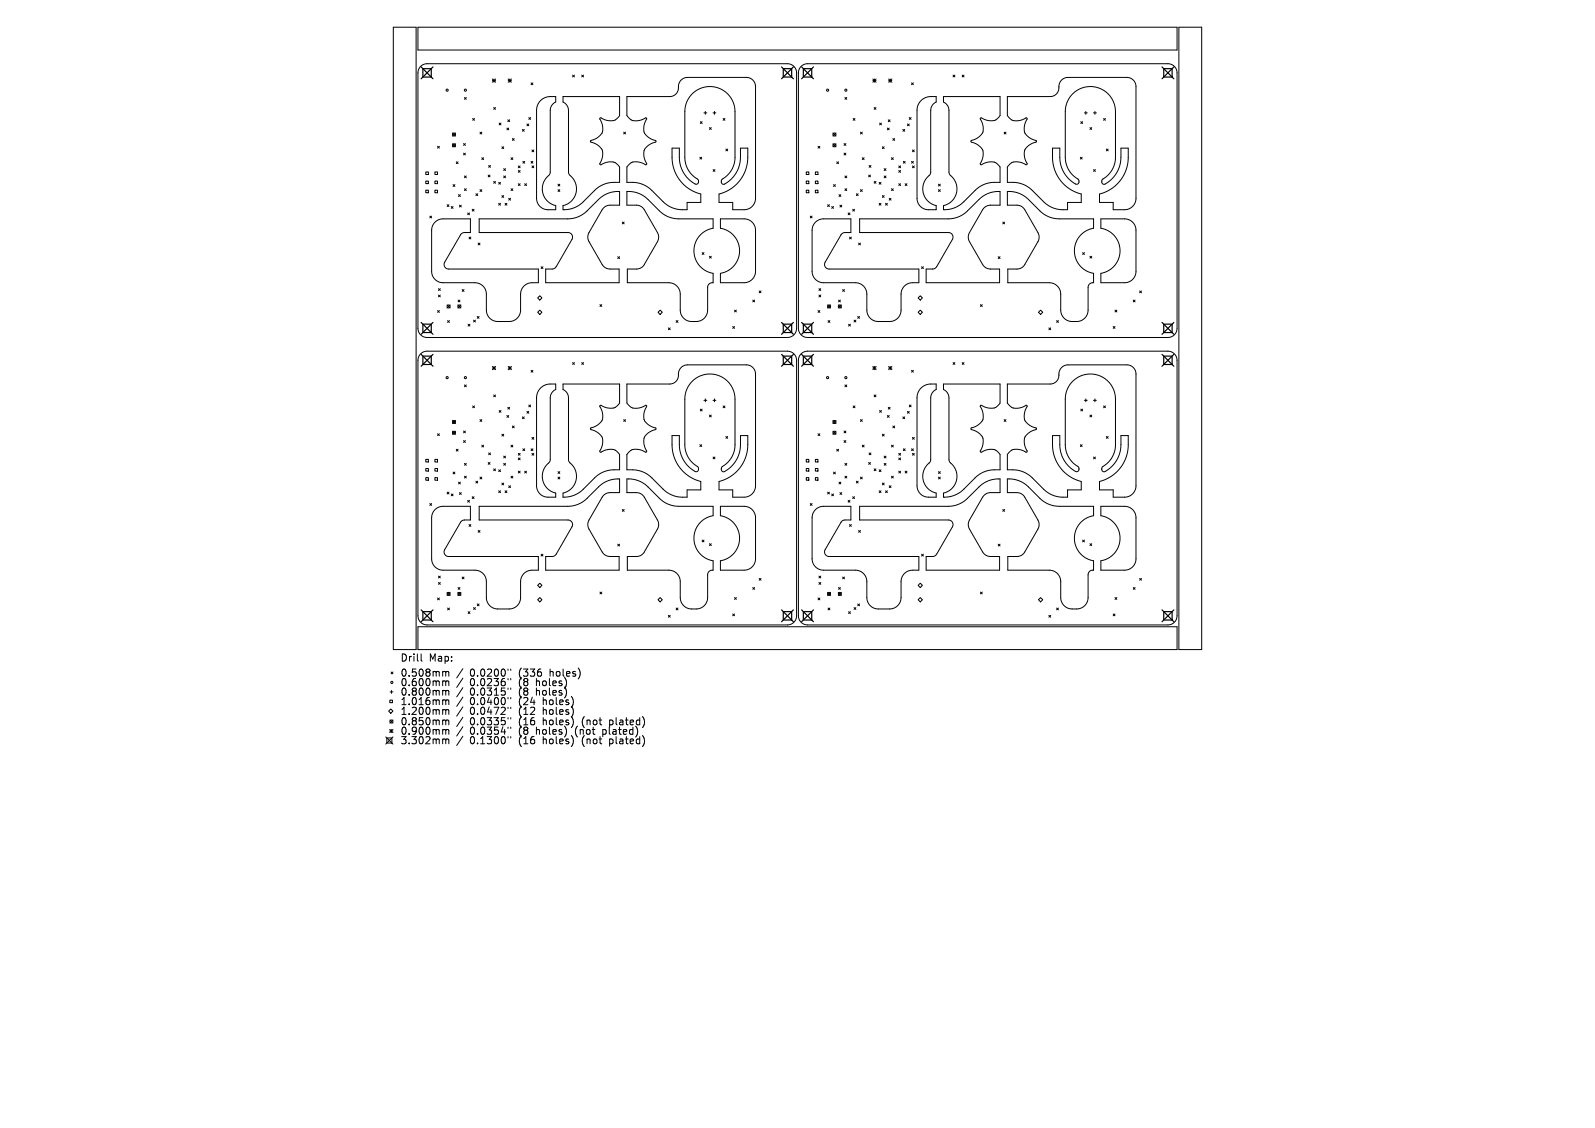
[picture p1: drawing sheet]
<svg xmlns="http://www.w3.org/2000/svg" width="297mm" height="210mm" viewBox="0 0 297 210" stroke-linecap="round" stroke-linejoin="round" font-family="sans-serif">
<defs><g id="words">
<g font-size="1.9">
<text x="74.5" y="123.3">Drill</text>
<text x="79.9" y="123.3">Map:</text>
<text x="74.5" y="126.2">0.508mm</text>
<text x="74.5" y="127.9">0.600mm</text>
<text x="74.5" y="129.7">0.800mm</text>
<text x="74.5" y="131.5">1.016mm</text>
<text x="87.5" y="126.2">0.0200&quot;</text>
<text x="87.5" y="127.9">0.0236&quot;</text>
<text x="87.5" y="129.7">0.0315&quot;</text>
<text x="87.5" y="131.5">0.0400&quot;</text>
<text x="96.7" y="126.2">(336</text>
<text x="96.7" y="127.9">(8</text>
<text x="96.7" y="129.7">(8</text>
<text x="96.7" y="131.5">(24</text>
<text x="100" y="127.9">holes)</text>
<text x="100" y="129.7">holes)</text>
<text x="101.3" y="131.5">holes)</text>
<text x="102.6" y="126.2">holes)</text>
<text x="74.5" y="133.3">1.200mm</text>
<text x="74.5" y="135.2">0.850mm</text>
<text x="74.5" y="137">0.900mm</text>
<text x="87.5" y="133.3">0.0472&quot;</text>
<text x="87.5" y="135.2">0.0335&quot;</text>
<text x="87.5" y="137">0.0354&quot;</text>
<text x="96.7" y="133.3">(12</text>
<text x="96.7" y="135.2">(16</text>
<text x="96.7" y="137">(8</text>
<text x="100" y="137">holes)</text>
<text x="101.3" y="133.3">holes)</text>
<text x="101.3" y="135.2">holes)</text>
<text x="107.4" y="137">(not</text>
<text x="108.7" y="135.2">(not</text>
<text x="112.6" y="137">plated)</text>
<text x="113.9" y="135.2">plated)</text>
<text x="74.5" y="138.7">3.302mm</text>
<text x="87.5" y="138.7">0.1300&quot;</text>
<text x="96.7" y="138.7">(16</text>
<text x="101.3" y="138.7">holes)</text>
<text x="108.7" y="138.7">(not</text>
<text x="113.9" y="138.7">plated)</text>
</g>
</g></defs>
<g fill="none" stroke="#000" stroke-width=".19">
<path d="M73.2 5.1h4.3v115.8h-4.3zM77.8 5.1h141.4v4.2h-141.4zM78.3 12.4l.5-.4 .7-.1h67.1a1.7 1.7 0 0 1 1.7 1.7v47.5a1.7 1.7 0 0 1-1.7 1.7h-67.1a1.7 1.7 0 0 1-1.7-1.7v-47.5l.1-.7zM86.5 18.1l.3 .4M86.8 18.1l-.3 .4M91.7 14.7l.6 .6M91.7 15h.6M92 14.7v.6M92.3 14.7l-.6 .6M94.6 15h.6M94.6 14.7l.6 .6M94.9 14.7v.6"/>
<path d="M95.2 14.7l-.6 .6M98.9 15.4l.3 .4M99.2 15.4l-.3 .4M100.7 18.7a2.55 2.55 0 0 1 1.8-.7h1v1a1.7 1.7 0 0 0-1 1.6v11.4a1.62 1.62 0 0 1-.8 1.2 3.2 3.2 0 0 0 1.8 5.1v.7h-1.5a2.12 2.12 0 0 1-2.1-2.1v-16.4a2.55 2.55 0 0 1 .8-1.8zM106.6 14l.4 .3M107 14l-.4 .3M108.3 14l.4 .3M108.7 14l-.4 .3M149.1 12.4l.5-.4 .8-.1h67.1a1.7 1.7 0 0 1 1.7 1.7v47.5a1.7 1.7 0 0 1-1.7 1.7h-67.1a1.7 1.7 0 0 1-1.7-1.7v-47.5l.1-.7zM157.3 18.1l.4 .4M157.7 18.1l-.4 .4M162.5 15h.6"/>
<path d="M162.5 14.7l.6 .6M162.8 14.7v.6M163.1 14.7l-.6 .6M165.5 15h.6M165.5 14.7l.6 .6M165.8 14.7v.6M166.1 14.7l-.6 .6M169.7 15.4l.4 .4M170.1 15.4l-.4 .4M171.6 18.7a2.55 2.55 0 0 1 1.7-.7h1v1a1.7 1.7 0 0 0-1 1.6v11.4a1.62 1.62 0 0 1-.8 1.2 3.2 3.2 0 0 0 1.8 5.1v.7h-1.4a2.12 2.12 0 0 1-2.1-2.1v-16.4a2.55 2.55 0 0 1 .8-1.8zM177.5 14l.3 .3M177.8 14l-.3 .3"/>
<path d="M179.2 14l.3 .3M179.5 14l-.3 .3M219.5 5.1h4.3v115.8h-4.3zM79.3 32h.5v.5h-.5zM79.3 33.7h.5v.5h-.5zM79.3 35.4h.5v.5h-.5zM81 32h.5v.5h-.5zM81 33.7h.5v.5h-.5zM81 35.4h.5v.5h-.5zM81.5 27.2l.3 .4M81.8 27.2l-.3 .4M83.3 38.1l.3 .4"/>
<path d="M83.6 38.1l-.3 .4M84 38.5l.4 .3M84.3 24.8l.5 .5M84.3 26.8l.5 .5M84.4 38.5l-.4 .3M84.4 34.4l.3 .3M84.7 34.4l-.3 .3M84.8 24.8l-.5 .5M84.8 26.8l-.5 .5M85 30.1l.3 .4M85.3 30.1l-.3 .4M85.4 36.2l.3 .4"/>
<path d="M85.6 38.2l.3 .3M85.7 36.2l-.3 .4M85.9 38.2l-.3 .3M86.3 26.7l.4 .4M86.3 28.5l.4 .4M86.5 32.8l.3 .3M86.5 35.1l.3 .4M86.7 26.7l-.4 .4M86.7 28.5l-.4 .4M86.8 35.1l-.3 .4M86.8 32.8l-.3 .3M87.1 39.6l.3 .4"/>
<path d="M87.4 39.6l-.3 .4M87.9 39l.4 .3M88 22.1l.4 .3M88.3 39l-.4 .3M88.4 22.1l-.4 .3M88.6 36.1l.4 .3M89 36.1l-.4 .3M89.4 24.6l.3 .3M89.4 35.3l.3 .3M89.7 35.3l-.3 .3M89.7 24.6l-.3 .3M89.7 29.4l.4 .3"/>
<path d="M90.1 29.4l-.4 .3M90.9 32.6l.3 .3M91 30.8l.3 .3M91.2 32.6l-.3 .3M91.3 30.8l-.3 .3M91.9 20l.4 .4M91.9 33.8l.4 .3M92.3 20l-.4 .4M92.3 33.8l-.4 .3M92.9 34l.3 .3M92.9 37.9l.3 .3M92.9 22.9l.4 .3"/>
<path d="M93.2 34l-.3 .3M93.2 37.9l-.3 .3M93.3 22.9l-.4 .3M93.5 27.3l.3 .4M93.5 36.4l.3 .4M93.8 27.3l-.3 .4M93.8 36.4l-.3 .4M93.8 31.4l.3 .3M93.8 32.8l.3 .3M94 37.9l.4 .3M94.1 31.4l-.3 .3M94.1 32.8l-.3 .3"/>
<path d="M94.4 37.9l-.4 .3M94.4 23.8l.3 .4M94.6 22.3l.3 .4M94.7 23.8l-.3 .4M94.7 36.9l.4 .4M94.9 22.3l-.3 .4M95.1 36.9l-.4 .4M95.2 29.4l.3 .3M95.2 35.1l.3 .4M95.4 25.8l.3 .3M95.5 29.4l-.3 .3M95.5 35.1l-.3 .4"/>
<path d="M95.7 25.8l-.3 .3M96.5 31.7l.4 .4M96.5 30.9l.4 .3M96.5 34.2l.4 .3M96.9 34.2l-.4 .3M96.9 30.9l-.4 .3M96.9 31.7l-.4 .4M97.3 24.1l.3 .3M97.4 30l.3 .4M97.6 24.1l-.3 .3M97.7 30l-.3 .4M97.7 34.2l.3 .3"/>
<path d="M98 34.2l-.3 .3M98.1 23.1l.4 .3M98.5 23.1l-.4 .3M98.5 21.9l.3 .3M98.8 21.9l-.3 .3M98.9 30l.3 .4M99.1 27.9l.3 .4M99.1 30.9l.3 .3M99.2 30l-.3 .4M99.4 27.9l-.3 .4M99.4 30.9l-.3 .3M103.9 34.3l.3 .3"/>
<path d="M103.9 35.3l.3 .3M104.2 34.3l-.3 .3M104.2 35.3l-.3 .3M112.1 24.8a4.8 4.8 0 0 1-2.2 1.5l.1 .1a2.73 2.73 0 0 1 2.2 2 4 4 0 0 1-.5 2.1l.2 .2M115.4 21.5v-3.5h-10.6v1a1.7 1.7 0 0 1 1.1 1.6v11.4a1.37 1.37 0 0 0 .7 1.1 3.2 3.2 0 0 1-1.8 5.2v.7a5.1 5.1 0 0 0 3.8-1.4l2.1-2.2a5.5 5.5 0 0 1 4.7-1.4v-2.9a2.31 2.31 0 0 0-3.5-.4M115.4 21.5a2.29 2.29 0 0 1-3.4 .5 .18 .18 0 0 0-.2-.1 .18 .18 0 0 0-.1 .3 2.96 2.96 0 0 1 .4 2.6M116.1 24.6l.4 .3M116.5 24.6l-.4 .3M116.7 35.6a5.1 5.1 0 0 1 4 1.5l2.1 2.2a5.1 5.1 0 0 0 3.6 1.4h6.4v1.8a4.3 4.3 0 0 0-3.6 4.2 4.3 4.3 0 0 0 3.6 4.2v1.7a.87 .87 0 0 0-1 .9v4.2a2.12 2.12 0 0 1-2.2 2.2h-.8a2.12 2.12 0 0 1-2.1-2.2v-2.9a2.12 2.12 0 0 0-2.2-2.2h-7.7v-2.5h1.7a1.7 1.7 0 0 0 1.5-.9l2.4-4.2a1.7 1.7 0 0 0 0-1.7l-2.4-4.3a1.7 1.7 0 0 0-1.5-.8h-1.8zM119.9 24.6a2.97 2.97 0 0 0 2.1 1.5M119.9 24.6a4.7 4.7 0 0 1 .5-2.6l-.2-.1a2.68 2.68 0 0 1-2.9 .2l-.6-.6v-3.5h8a1.72 1.72 0 0 0 1.6-2.1 1.7 1.7 0 0 1 1.7-1.5h11a1.7 1.7 0 0 1 1.7 1.7v20.8a2.12 2.12 0 0 1-2.1 2.1h-2.2v-1.3h-2.5v-1.6a7.1 7.1 0 0 0 5.3-6.8v-1.7h-1.3v1.7a5.4 5.4 0 0 1-3.3 5 .6 .6 0 0 1-.3-.6 .6 .6 0 0 1 .4-.5 4.7 4.7 0 0 0 2.2-3.9v-8.5a4.7 4.7 0 0 0-4.7-4.7 4.7 4.7 0 0 0-4.7 4.7v8.5a4.9 4.9 0 0 0 2.5 4.2l.1 .1a.48 .48 0 0 1-.1 .5 .48 .48 0 0 1-.6 .2M120 27.8a3.3 3.3 0 0 0 .4 2.7l-.2 .2a2.75 2.75 0 0 0-2.9-.3l-.6 .7v2.9a5.5 5.5 0 0 1 4.7 1.4l2.1 2.2a5.4 5.4 0 0 0 4.4 1.4v-1.3h2.6v-1.6a7.1 7.1 0 0 1-5.4-6.8v-1.7h1.4v1.7a5.7 5.7 0 0 0 2.9 5"/>
<path d="M122 26.1a.19 .19 0 0 1 .2 .3 .19 .19 0 0 1-.3 .1 3.3 3.3 0 0 0-1.9 1.3M130.3 29.3l.4 .3M130.4 22.7l.3 .3M130.7 29.3l-.4 .3M130.7 22.7l-.3 .3M131.1 21h.5M131.3 20.7v.6M132.1 23.8l.3 .3M132.4 23.8l-.3 .3M132.8 21h.5M132.8 31.6l.3 .3M133 20.7v.6"/>
<path d="M133.1 31.6l-.3 .3M134.7 22.1l.3 .3M135 22.1l-.3 .3M135.2 27.7l.3 .4M135.5 27.7l-.3 .4M150.1 32h.5v.5h-.5zM150.1 33.7h.5v.5h-.5zM150.1 35.4h.5v.5h-.5zM151.8 32h.5v.5h-.5zM151.8 33.7h.5v.5h-.5zM151.8 35.4h.5v.5h-.5zM152.3 27.2l.4 .4"/>
<path d="M152.7 27.2l-.4 .4M154.1 38.1l.3 .4M154.4 38.1l-.3 .4M154.9 38.5l.3 .3M155.1 24.8l.6 .5M155.1 26.8l.6 .5M155.2 38.5l-.3 .3M155.2 34.4l.4 .3M155.6 34.4l-.4 .3M155.7 24.8l-.6 .5M155.7 26.8l-.6 .5M155.8 30.1l.3 .4"/>
<path d="M156.1 30.1l-.3 .4M156.2 36.2l.4 .4M156.4 38.2l.3 .3M156.6 36.2l-.4 .4M156.7 38.2l-.3 .3M157.2 26.7l.3 .4M157.2 28.5l.3 .4M157.3 32.8l.4 .3M157.3 35.1l.4 .4M157.5 26.7l-.3 .4M157.5 28.5l-.3 .4M157.7 32.8l-.4 .3"/>
<path d="M157.7 35.1l-.4 .4M157.9 39.6l.4 .4M158.3 39.6l-.4 .4M158.8 39l.3 .3M158.9 22.1l.3 .3M159.1 39l-.3 .3M159.2 22.1l-.3 .3M159.5 36.1l.3 .3M159.8 36.1l-.3 .3M160.2 24.6l.4 .3M160.2 35.3l.4 .3M160.6 35.3l-.4 .3"/>
<path d="M160.6 24.6l-.4 .3M160.6 29.4l.3 .3M160.9 29.4l-.3 .3M161.8 32.6l.3 .3M161.8 30.8l.4 .3M162.1 32.6l-.3 .3M162.2 30.8l-.4 .3M162.8 20l.3 .4M162.8 33.8l.3 .3M163.1 33.8l-.3 .3M163.1 20l-.3 .4M163.7 34l.3 .3"/>
<path d="M163.7 37.9l.3 .3M163.8 22.9l.3 .3M164 34l-.3 .3M164 37.9l-.3 .3M164.1 22.9l-.3 .3M164.3 27.3l.3 .4M164.3 36.4l.3 .4M164.6 27.3l-.3 .4M164.6 36.4l-.3 .4M164.6 31.4l.4 .3M164.6 32.8l.4 .3M164.9 37.9l.3 .3"/>
<path d="M165 31.4l-.4 .3M165 32.8l-.4 .3M165.2 37.9l-.3 .3M165.2 23.8l.4 .4M165.4 22.3l.3 .4M165.6 36.9l.3 .4M165.6 23.8l-.4 .4M165.7 22.3l-.3 .4M165.9 36.9l-.3 .4M166 29.4l.3 .3M166 35.1l.3 .4M166.3 25.8l.3 .3"/>
<path d="M166.3 29.4l-.3 .3M166.3 35.1l-.3 .4M166.6 25.8l-.3 .3M167.4 31.7l.3 .4M167.4 30.9l.3 .3M167.4 34.2l.3 .3M167.7 34.2l-.3 .3M167.7 30.9l-.3 .3M167.7 31.7l-.3 .4M168.1 24.1l.4 .3M168.2 30l.3 .4M168.5 24.1l-.4 .3"/>
<path d="M168.5 30l-.3 .4M168.5 34.2l.4 .3M168.9 34.2l-.4 .3M169 23.1l.3 .3M169.3 23.1l-.3 .3M169.3 21.9l.4 .3M169.7 21.9l-.4 .3M169.7 30l.4 .4M169.9 27.9l.3 .4M169.9 30.9l.3 .3M170.1 30l-.4 .4M170.2 27.9l-.3 .4"/>
<path d="M170.2 30.9l-.3 .3M174.7 34.3l.4 .3M174.7 35.3l.4 .3M175.1 34.3l-.4 .3M175.1 35.3l-.4 .3M182.9 24.8a4.8 4.8 0 0 1-2.1 1.5l.1 .1a2.73 2.73 0 0 1 2.2 2 4 4 0 0 1-.6 2.1l.3 .2M182.9 24.8a3.3 3.3 0 0 0-.4-2.7l.3-.1a2.78 2.78 0 0 0 2.8 .2l.6-.7v-3.5h-10.5v1a1.7 1.7 0 0 1 1 1.6v11.4a1.37 1.37 0 0 0 .7 1.1 3.2 3.2 0 0 1-1.7 5.2v.7a5.1 5.1 0 0 0 3.8-1.4l2.1-2.2a5.5 5.5 0 0 1 4.6-1.4v-2.9a2.31 2.31 0 0 0-3.4-.4M183 39l-2.5 4.3a1.7 1.7 0 0 0 0 1.7l2.5 4.2a1.7 1.7 0 0 0 1.5 .9h1.6v2.5h-13.6v-2.5h1.3l.6-.4M183 39a1.7 1.7 0 0 1 1.5-.8h1.7v-2.6a5.1 5.1 0 0 0-3.9 1.5l-2.1 2.2a5.1 5.1 0 0 1-3.6 1.4h-16.5v2.6h16.5a.85 .85 0 0 1 .7 1.3l-2.9 5.1M187 24.6l.3 .3M187.3 24.6l-.3 .3M187.6 35.6a5.1 5.1 0 0 1 3.9 1.5l2.1 2.2a5.1 5.1 0 0 0 3.6 1.4h6.4v1.8a4.3 4.3 0 0 0-3.5 4.2 4.3 4.3 0 0 0 3.5 4.2v1.7a.87 .87 0 0 0-1 .9v4.2a2.12 2.12 0 0 1-2.1 2.2h-.9a2.12 2.12 0 0 1-2.1-2.2v-2.9a2.12 2.12 0 0 0-2.1-2.2h-7.7v-2.5h1.7a1.67 1.67 0 0 0 1.4-.9l2.5-4.2a1.7 1.7 0 0 0 0-1.7l-2.5-4.3a1.7 1.7 0 0 0-1.4-.8h-1.8z"/>
<path d="M190.8 24.6a2.97 2.97 0 0 0 2.1 1.5M190.8 24.6a4.7 4.7 0 0 1 .4-2.6l-.1-.1a2.68 2.68 0 0 1-2.9 .2l-.6-.6v-3.5h8a1.72 1.72 0 0 0 1.6-2.1 1.7 1.7 0 0 1 1.7-1.5h10.9a1.7 1.7 0 0 1 1.7 1.7v20.8a2.12 2.12 0 0 1-2.1 2.1h-2.1v-1.3h-2.6v-1.6a7 7 0 0 0 5.4-6.8v-1.7h-1.4v1.7a5.4 5.4 0 0 1-3.2 5 .6 .6 0 0 1-.4-.6 .6 .6 0 0 1 .5-.5 4.6 4.6 0 0 0 2.1-3.9v-8.5a4.7 4.7 0 0 0-4.7-4.7 4.7 4.7 0 0 0-4.6 4.7v8.5a4.9 4.9 0 0 0 2.5 4.2v.1a.48 .48 0 0 1-.1 .5 .48 .48 0 0 1-.5 .2 5.7 5.7 0 0 1-3-5v-1.7h-1.3v1.7a7.1 7.1 0 0 0 5.3 6.8v1.6h-2.5v1.3a5.4 5.4 0 0 1-4.5-1.4l-2.1-2.2a5.5 5.5 0 0 0-4.6-1.4v-2.9a2.36 2.36 0 0 1 3.4-.4h.2l.1-.2a2.77 2.77 0 0 1-.2-2.9 4 4 0 0 1 1.9-1.2l-.1-.3M201.2 29.3l.3 .3M201.3 22.7l.3 .3M201.5 29.3l-.3 .3M201.6 22.7l-.3 .3M201.9 21h.6M202.2 20.7v.6M203 23.8l.3 .3M203.3 23.8l-.3 .3M203.6 21h.6M203.6 31.6l.4 .3"/>
<path d="M203.9 20.7v.6M204 31.6l-.4 .3M205.5 22.1l.3 .3M205.8 22.1l-.3 .3M206 27.7l.4 .4M206.4 27.7l-.4 .4M80 40.2l.4 .4M80.4 40.2l-.4 .4M81 41.4l.6-.4 .7-.2 5.3-.1v2.6h-1.2l-.6 .3-3 5.2a.85 .85 0 0 0 .8 1.3h16.7v2.5h-1.2a2.12 2.12 0 0 0-2.2 2.2v2.9a2.12 2.12 0 0 1-2.1 2.2h-2.1a2.12 2.12 0 0 1-2.1-2.2v-2.9a2.12 2.12 0 0 0-2.2-2.2h-5.9a2.12 2.12 0 0 1-2.1-2.1v-7.9l.2-.7zM81.5 57.8l.3 .4M81.6 53.7l.4 .4M81.6 54.9l.4 .4"/>
<path d="M81.8 57.8l-.3 .4M82 53.7l-.4 .4M82 54.9l-.4 .4M83.2 56.8l.6 .5M83.3 59.7l.4 .3M83.7 59.7l-.4 .3M83.8 56.8l-.6 .5M85.3 56.8l.5 .5M85.3 55.9l.3 .3M85.6 55.9l-.3 .3M85.8 56.8l-.5 .5M86.1 53.9l.3 .4"/>
<path d="M86.4 53.9l-.3 .4M87.3 44.1l.4 .4M87.7 44.1l-.4 .4M88.2 59.6l.3 .3M88.5 59.6l-.3 .3M88.9 58.9l.3 .4M89 45.2l.4 .4M89.2 58.9l-.3 .4M89.4 45.2l-.4 .4M100.1 55.5l.4-.4 .4 .4-.4 .4zM100.1 58.1l.4-.4 .4 .4-.4 .4zM100.8 49.7l.3 .3"/>
<path d="M101.1 49.7l-.3 .3M103.6 49.7l-.7 .4h-1.3v2.5h13.7v-2.5h-1.7a1.7 1.7 0 0 1-1.5-.9l-2.4-4.2a1.7 1.7 0 0 1 0-1.7l2.4-4.3a1.72 1.72 0 0 1 1.5-.8h1.8v-2.6a5.2 5.2 0 0 0-4 1.5l-2.1 2.2a5.1 5.1 0 0 1-3.6 1.4h-16.5v2.6h16.6a.85 .85 0 0 1 .7 1.3l-2.9 5.1M111.7 56.7l.4 .4M112.1 56.7l-.4 .4M115 47.8l.4 .3M115.4 47.8l-.4 .3M115.9 41.3l.3 .4M116.2 41.3l-.3 .4M122.5 58.1l.4-.4 .4 .4-.4 .4zM125.9 59.7l.3 .3M126.2 59.7l-.3 .3M130.7 47l.4 .4"/>
<path d="M131.1 47l-.4 .4M132.1 47.7l.3 .4M132.4 47.7l-.3 .4M134.1 40.7h4.5a2.12 2.12 0 0 1 2.1 2.2v7.6a2.12 2.12 0 0 1-2.1 2.1h-4.5v-1.7a4.3 4.3 0 0 0 3.6-4.2 4.3 4.3 0 0 0-3.6-4.2zM136.8 57.7l.3 .4M137.1 57.7l-.3 .4M140.2 55.9l.3 .3M140.5 55.9l-.3 .3M141.4 54.2l.3 .3M141.7 54.2l-.3 .3M150.9 40.2l.3 .4M151.2 40.2l-.3 .4"/>
<path d="M151.8 41.4l.6-.4 .7-.2 5.3-.1v2.6h-1.2l-.5 .3-3.1 5.2a.85 .85 0 0 0 .8 1.3h16.7v2.5h-1.2a2.12 2.12 0 0 0-2.1 2.2v2.9a2.12 2.12 0 0 1-2.1 2.2h-2.2a2.12 2.12 0 0 1-2.1-2.2v-2.9a2.12 2.12 0 0 0-2.1-2.2h-6a2.12 2.12 0 0 1-2.1-2.1v-7.9l.2-.7zM152.3 57.8l.4 .4M152.5 53.7l.3 .4M152.5 54.9l.3 .4M152.7 57.8l-.4 .4M152.8 53.7l-.3 .4M152.8 54.9l-.3 .4M154.1 56.8l.6 .5M154.2 59.7l.3 .3M154.5 59.7l-.3 .3M154.7 56.8l-.6 .5M156.1 56.8l.6 .5"/>
<path d="M156.1 55.9l.4 .3M156.5 55.9l-.4 .3M156.7 56.8l-.6 .5M156.9 53.9l.4 .4M157.3 53.9l-.4 .4M158.2 44.1l.3 .4M158.5 44.1l-.3 .4M159 59.6l.4 .3M159.4 59.6l-.4 .3M159.7 58.9l.4 .4M159.9 45.2l.3 .4M160.1 58.9l-.4 .4"/>
<path d="M160.2 45.2l-.3 .4M171 55.5l.4-.4 .4 .4-.4 .4zM171 58.1l.4-.4 .4 .4-.4 .4zM171.6 49.7l.3 .3M171.9 49.7l-.3 .3M182.6 56.7l.3 .4M182.9 56.7l-.3 .4M185.9 47.8l.3 .3M186.2 47.8l-.3 .3M186.7 41.3l.4 .4M187.1 41.3l-.4 .4M193.4 58.1l.4-.4 .4 .4-.4 .4z"/>
<path d="M196.8 59.7l.3 .3M197.1 59.7l-.3 .3M201.6 47l.3 .4M201.9 47l-.3 .4M203 47.7l.3 .4M203.3 47.7l-.3 .4M205 40.7h4.4a2.12 2.12 0 0 1 2.1 2.2v7.6a2.12 2.12 0 0 1-2.1 2.1h-4.4v-1.7a4.3 4.3 0 0 0 3.6-4.2 4.3 4.3 0 0 0-3.6-4.2zM207.6 57.7l.4 .4M208 57.7l-.4 .4M211 55.9l.4 .3M211.4 55.9l-.4 .3M212.2 54.2l.4 .3"/>
<path d="M212.6 54.2l-.4 .3M78.3 65.9l.5-.4 .7-.1h67.1a1.7 1.7 0 0 1 1.7 1.7v47.6a1.7 1.7 0 0 1-1.7 1.6h-67.1a1.7 1.7 0 0 1-1.7-1.6v-47.6l.1-.6zM84.3 78.3l.5 .5M84.8 78.3l-.5 .5M86.5 71.7l.3 .3M86.8 71.7l-.3 .3M87.2 60.4l.3 .3M87.5 60.4l-.3 .3M88 75.6l.4 .3M88.4 75.6l-.4 .3M89.4 78.1l.3 .4M89.7 78.1l-.3 .4"/>
<path d="M91.7 68.2l.6 .6M91.7 68.5h.6M91.9 73.5l.4 .4M92 68.2v.6M92.3 73.5l-.4 .4M92.3 68.2l-.6 .6M92.9 76.4l.4 .4M93.3 76.4l-.4 .4M94.4 77.4l.3 .3M94.6 75.8l.3 .4M94.6 68.5h.6M94.6 68.2l.6 .6"/>
<path d="M94.7 77.4l-.3 .3M94.9 75.8l-.3 .4M94.9 68.2v.6M95.2 68.2l-.6 .6M95.4 79.3l.3 .4M95.7 79.3l-.3 .4M97.3 77.6l.3 .4M97.6 77.6l-.3 .4M98.1 76.6l.4 .3M98.5 76.6l-.4 .3M98.5 75.4l.3 .3M98.8 75.4l-.3 .3"/>
<path d="M98.9 68.9l.3 .4M99.2 68.9l-.3 .4M100.7 72.2a2.55 2.55 0 0 1 1.8-.7h1v1a1.7 1.7 0 0 0-1 1.6v11.4a1.6 1.6 0 0 1-.8 1.2 3.2 3.2 0 0 0 1.8 5.1v.8h-1.5a2.12 2.12 0 0 1-2.1-2.2v-16.4a2.55 2.55 0 0 1 .8-1.8zM106.6 67.5l.4 .3M107 67.5l-.4 .3M108.3 67.5l.4 .3M108.7 67.5l-.4 .3M115.4 75v-3.5h-10.6v1a1.7 1.7 0 0 1 1.1 1.6v11.4a1.37 1.37 0 0 0 .7 1.1 3.2 3.2 0 0 1-1.8 5.2v.8a5.1 5.1 0 0 0 3.8-1.5l2.1-2.1a5.5 5.5 0 0 1 4.7-1.5v-2.9a2.36 2.36 0 0 0-3.5-.4l-.2-.1v-.2a2.33 2.33 0 0 0-1.1-3.7l-.5-.2a.18 .18 0 0 1-.2-.2 .18 .18 0 0 1 .3-.2 3.2 3.2 0 0 0 1.9-1.3M115.4 75a2.28 2.28 0 0 1-3.4 .5 .18 .18 0 0 0-.2 0 .18 .18 0 0 0-.1 .2 2.96 2.96 0 0 1 .4 2.6M116.1 78.1l.4 .4M116.5 78.1l-.4 .4M124.5 61l.3 .4"/>
<path d="M124.8 61l-.3 .4M130.4 76.2l.3 .3M130.7 76.2l-.3 .3M131.1 74.5h.5M131.3 74.3v.5M132.1 77.3l.3 .3M132.4 77.3l-.3 .3M132.8 74.5h.5M133 74.3v.5M134.7 75.6l.3 .3M135 75.6l-.3 .3M136.4 60.8l.4 .3"/>
<path d="M136.8 60.8l-.4 .3M149.1 65.9l.5-.4 .8-.1h67.1a1.7 1.7 0 0 1 1.7 1.7v47.6a1.7 1.7 0 0 1-1.7 1.6h-67.1a1.7 1.7 0 0 1-1.7-1.6v-47.6l.1-.6zM155.1 78.3l.6 .5M155.7 78.3l-.6 .5M157.3 71.7l.4 .3M157.7 71.7l-.4 .3M158 60.4l.4 .3M158.4 60.4l-.4 .3M158.9 75.6l.3 .3M159.2 75.6l-.3 .3M160.2 78.1l.4 .4M160.6 78.1l-.4 .4"/>
<path d="M162.5 68.5h.6M162.5 68.2l.6 .6M162.8 73.5l.3 .4M162.8 68.2v.6M163.1 73.5l-.3 .4M163.1 68.2l-.6 .6M163.8 76.4l.3 .4M164.1 76.4l-.3 .4M165.2 77.4l.4 .3M165.4 75.8l.3 .4M165.5 68.5h.6M165.5 68.2l.6 .6"/>
<path d="M165.6 77.4l-.4 .3M165.7 75.8l-.3 .4M165.8 68.2v.6M166.1 68.2l-.6 .6M166.3 79.3l.3 .4M166.6 79.3l-.3 .4M168.1 77.6l.4 .4M168.5 77.6l-.4 .4M169 76.6l.3 .3M169.3 76.6l-.3 .3M169.3 75.4l.4 .3M169.7 75.4l-.4 .3"/>
<path d="M169.7 68.9l.4 .4M170.1 68.9l-.4 .4M171.6 72.2a2.55 2.55 0 0 1 1.7-.7h1v1a1.7 1.7 0 0 0-1 1.6v11.4a1.6 1.6 0 0 1-.8 1.2 3.2 3.2 0 0 0 1.8 5.1v.8h-1.4a2.12 2.12 0 0 1-2.1-2.2v-16.4a2.55 2.55 0 0 1 .8-1.8zM177.5 67.5l.3 .3M177.8 67.5l-.3 .3M179.2 67.5l.3 .3M179.5 67.5l-.3 .3M182.9 78.3a4.8 4.8 0 0 1-2.1 1.5l.1 .2a2.73 2.73 0 0 1 2.2 1.9 4 4 0 0 1-.6 2.2l.3 .1M182.9 78.3a3.3 3.3 0 0 0-.4-2.7l.3-.1a2.78 2.78 0 0 0 2.8 .2l.6-.7v-3.5h-10.5v1a1.7 1.7 0 0 1 1 1.6v11.4a1.37 1.37 0 0 0 .7 1.1 3.2 3.2 0 0 1-1.7 5.2v.8a5.1 5.1 0 0 0 3.8-1.5l2.1-2.1a5.5 5.5 0 0 1 4.6-1.5v-2.9a2.31 2.31 0 0 0-3.4-.4M187 78.1l.3 .4M187.3 78.1l-.3 .4M195.3 61l.3 .4"/>
<path d="M195.6 61l-.3 .4M201.3 76.2l.3 .3M201.6 76.2l-.3 .3M201.9 74.5h.6M202.2 74.3v.5M203 77.3l.3 .3M203.3 77.3l-.3 .3M203.6 74.5h.6M203.9 74.3v.5M205.5 75.6l.3 .3M205.8 75.6l-.3 .3M207.3 60.8l.3 .3"/>
<path d="M207.6 60.8l-.3 .3M79.3 85.5h.5v.5h-.5zM79.3 87.2h.5v.5h-.5zM79.3 88.9h.5v.5h-.5zM80 93.8l.4 .3M80.4 93.8l-.4 .3M81 85.5h.5v.5h-.5zM81 87.2h.5v.5h-.5zM81 88.9h.5v.5h-.5zM81 94.9l.6-.4 .7-.2h5.3v2.5h-1.2l-.6 .3-3 5.2a.85 .85 0 0 0 .8 1.3h16.7v2.6h-1.2a2.12 2.12 0 0 0-2.2 2.1v3a2.12 2.12 0 0 1-2.1 2.1h-2.1a2.12 2.12 0 0 1-2.1-2.1v-3a2.12 2.12 0 0 0-2.2-2.1h-5.9a2.12 2.12 0 0 1-2.1-2.2v-7.9l.2-.6zM81.5 80.8l.3 .3M81.8 80.8l-.3 .3"/>
<path d="M83.3 91.6l.3 .4M83.6 91.6l-.3 .4M84 92l.4 .3M84.3 80.3l.5 .6M84.4 92l-.4 .3M84.4 87.9l.3 .3M84.7 87.9l-.3 .3M84.8 80.3l-.5 .6M85 83.6l.3 .4M85.3 83.6l-.3 .4M85.4 89.8l.3 .3M85.6 91.7l.3 .4"/>
<path d="M85.7 89.8l-.3 .3M85.9 91.7l-.3 .4M86.3 80.2l.4 .4M86.3 82l.4 .4M86.5 86.3l.3 .3M86.5 88.7l.3 .3M86.7 80.2l-.4 .4M86.7 82l-.4 .4M86.8 88.7l-.3 .3M86.8 86.3l-.3 .3M87.1 93.2l.3 .3M87.3 97.7l.4 .3"/>
<path d="M87.4 93.2l-.3 .3M87.7 97.7l-.4 .3M87.9 92.5l.4 .3M88.3 92.5l-.4 .3M88.6 89.6l.4 .3M89 89.6l-.4 .3M89 98.8l.4 .3M89.4 98.8l-.4 .3M89.4 88.8l.3 .4M89.7 88.8l-.3 .4M89.7 82.9l.4 .3M90.1 82.9l-.4 .3"/>
<path d="M90.9 86.1l.3 .3M91 84.3l.3 .4M91.2 86.1l-.3 .3M91.3 84.3l-.3 .4M91.9 87.3l.4 .3M92.3 87.3l-.4 .3M92.9 87.5l.3 .3M92.9 91.4l.3 .3M93.2 87.5l-.3 .3M93.2 91.4l-.3 .3M93.5 80.8l.3 .4M93.5 89.9l.3 .4"/>
<path d="M93.8 80.8l-.3 .4M93.8 89.9l-.3 .4M93.8 84.9l.3 .4M93.8 86.3l.3 .3M94 91.4l.4 .3M94.1 84.9l-.3 .4M94.1 86.3l-.3 .3M94.4 91.4l-.4 .3M94.7 90.4l.4 .4M95.1 90.4l-.4 .4M95.2 82.9l.3 .3M95.2 88.7l.3 .3"/>
<path d="M95.5 82.9l-.3 .3M95.5 88.7l-.3 .3M96.5 85.3l.4 .3M96.5 84.4l.4 .3M96.5 87.7l.4 .4M96.9 87.7l-.4 .4M96.9 84.4l-.4 .3M96.9 85.3l-.4 .3M97.4 83.6l.3 .3M97.7 83.6l-.3 .3M97.7 87.7l.3 .4M98 87.7l-.3 .4"/>
<path d="M98.9 83.6l.3 .3M99.1 81.4l.3 .4M99.1 84.4l.3 .3M99.2 83.6l-.3 .3M99.4 81.4l-.3 .4M99.4 84.4l-.3 .3M103.9 87.8l.3 .3M103.9 88.8l.3 .4M104.2 87.8l-.3 .3M104.2 88.8l-.3 .4M111.4 90.7a5.2 5.2 0 0 1 4-1.5v2.5h-1.8a1.72 1.72 0 0 0-1.5 .9l-2.4 4.2a1.7 1.7 0 0 0 0 1.7l2.4 4.3a1.7 1.7 0 0 0 1.5 .8h1.7v2.6h-13.7v-2.6h1.3l.7-.4M111.4 90.7l-2.1 2.1a5.1 5.1 0 0 1-3.6 1.5h-16.5v2.5h16.6a.85 .85 0 0 1 .7 1.3l-2.9 5.1"/>
<path d="M115.9 94.9l.3 .3M116.2 94.9l-.3 .3M116.7 89.2a5.1 5.1 0 0 1 4 1.5l2.1 2.1a5.1 5.1 0 0 0 3.6 1.5h6.4v1.7a4.3 4.3 0 0 0-3.6 4.2 4.3 4.3 0 0 0 3.6 4.2v1.8a.87 .87 0 0 0-1 .8v4.3a2.12 2.12 0 0 1-2.2 2.1h-.8a2.12 2.12 0 0 1-2.1-2.1v-3a2.12 2.12 0 0 0-2.2-2.1h-7.7v-2.6h1.7a1.7 1.7 0 0 0 1.5-.8l2.4-4.3a1.7 1.7 0 0 0 0-1.7l-2.4-4.2a1.7 1.7 0 0 0-1.5-.9h-1.8zM120 81.3a4.8 4.8 0 0 1 2.2-1.4l-.1-.2a2.68 2.68 0 0 1-2.2-1.9 3.9 3.9 0 0 1 .5-2.2l-.2-.2a2.68 2.68 0 0 1-2.9 .3l-.6-.7v-3.5h8a1.72 1.72 0 0 0 1.6-2.1 1.7 1.7 0 0 1 1.7-1.5h11a1.7 1.7 0 0 1 1.7 1.7v20.8a2.12 2.12 0 0 1-2.1 2.2h-2.2v-1.4h-2.5v-1.6a7.1 7.1 0 0 0 5.3-6.8v-1.7h-1.3v1.7a5.7 5.7 0 0 1-3 5M120 81.3a3.3 3.3 0 0 0 .4 2.8l-.2 .1a2.75 2.75 0 0 0-2.9-.2l-.6 .6v2.9a5.5 5.5 0 0 1 4.7 1.5l2.1 2.1a5.4 5.4 0 0 0 4.4 1.5v-1.4h2.6v-1.6a7.1 7.1 0 0 1-5.4-6.8v-1.7h1.4v1.7a5.7 5.7 0 0 0 2.9 5M129.4 87.8a.51 .51 0 0 0 .7-.3 .51 .51 0 0 0-.2-.7 4.7 4.7 0 0 1-2.4-4v-8.5a4.7 4.7 0 0 1 4.7-4.7 4.7 4.7 0 0 1 4.7 4.7v8.5a4.9 4.9 0 0 1-2.5 4.2 .5 .5 0 0 0 0 .6 .5 .5 0 0 0 .6 .2M130.3 82.8l.4 .3M130.7 82.8l-.4 .3M132.8 85.1l.3 .3M133.1 85.1l-.3 .3M134.1 94.3h4.5a2.12 2.12 0 0 1 2.1 2.1v7.6a2.12 2.12 0 0 1-2.1 2.2h-4.5v-1.8a4.3 4.3 0 0 0 3.6-4.2 4.3 4.3 0 0 0-3.6-4.2zM135.2 81.3l.3 .3"/>
<path d="M135.5 81.3l-.3 .3M150.1 85.5h.5v.5h-.5zM150.1 87.2h.5v.5h-.5zM150.1 88.9h.5v.5h-.5zM150.9 93.8l.3 .3M151.2 93.8l-.3 .3M151.8 85.5h.5v.5h-.5zM151.8 87.2h.5v.5h-.5zM151.8 88.9h.5v.5h-.5zM151.8 94.9l.6-.4 .7-.2h5.3v2.5h-1.2l-.5 .3-3.1 5.2a.85 .85 0 0 0 .8 1.3h16.7v2.6h-1.2a2.12 2.12 0 0 0-2.1 2.1v3a2.12 2.12 0 0 1-2.1 2.1h-2.2a2.12 2.12 0 0 1-2.1-2.1v-3a2.12 2.12 0 0 0-2.1-2.1h-6a2.12 2.12 0 0 1-2.1-2.2v-7.9l.2-.6zM152.3 80.8l.4 .3M152.7 80.8l-.4 .3"/>
<path d="M154.1 91.6l.3 .4M154.4 91.6l-.3 .4M154.9 92l.3 .3M155.1 80.3l.6 .6M155.2 92l-.3 .3M155.2 87.9l.4 .3M155.6 87.9l-.4 .3M155.7 80.3l-.6 .6M155.8 83.6l.3 .4M156.1 83.6l-.3 .4M156.2 89.8l.4 .3M156.4 91.7l.3 .4"/>
<path d="M156.6 89.8l-.4 .3M156.7 91.7l-.3 .4M157.2 80.2l.3 .4M157.2 82l.3 .4M157.3 86.3l.4 .3M157.3 88.7l.4 .3M157.5 80.2l-.3 .4M157.5 82l-.3 .4M157.7 88.7l-.4 .3M157.7 86.3l-.4 .3M157.9 93.2l.4 .3M158.2 97.7l.3 .3"/>
<path d="M158.3 93.2l-.4 .3M158.5 97.7l-.3 .3M158.8 92.5l.3 .3M159.1 92.5l-.3 .3M159.5 89.6l.3 .3M159.8 89.6l-.3 .3M159.9 98.8l.3 .3M160.2 98.8l-.3 .3M160.2 88.8l.4 .4M160.6 88.8l-.4 .4M160.6 82.9l.3 .3M160.9 82.9l-.3 .3"/>
<path d="M161.8 86.1l.3 .3M161.8 84.3l.4 .4M162.1 86.1l-.3 .3M162.2 84.3l-.4 .4M162.8 87.3l.3 .3M163.1 87.3l-.3 .3M163.7 87.5l.3 .3M163.7 91.4l.3 .3M164 87.5l-.3 .3M164 91.4l-.3 .3M164.3 80.8l.3 .4M164.3 89.9l.3 .4"/>
<path d="M164.6 80.8l-.3 .4M164.6 89.9l-.3 .4M164.6 84.9l.4 .4M164.6 86.3l.4 .3M164.9 91.4l.3 .3M165 84.9l-.4 .4M165 86.3l-.4 .3M165.2 91.4l-.3 .3M165.6 90.4l.3 .4M165.9 90.4l-.3 .4M166 82.9l.3 .3M166 88.7l.3 .3"/>
<path d="M166.3 82.9l-.3 .3M166.3 88.7l-.3 .3M167.4 85.3l.3 .3M167.4 84.4l.3 .3M167.4 87.7l.3 .4M167.7 87.7l-.3 .4M167.7 84.4l-.3 .3M167.7 85.3l-.3 .3M168.2 83.6l.3 .3M168.5 83.6l-.3 .3M168.5 87.7l.4 .4M168.9 87.7l-.4 .4"/>
<path d="M169.7 83.6l.4 .3M169.9 81.4l.3 .4M169.9 84.4l.3 .3M170.1 83.6l-.4 .3M170.2 81.4l-.3 .4M170.2 84.4l-.3 .3M174.7 87.8l.4 .3M174.7 88.8l.4 .4M175.1 87.8l-.4 .3M175.1 88.8l-.4 .4M182.3 90.7a5.2 5.2 0 0 1 3.9-1.5v2.5h-1.7a1.7 1.7 0 0 0-1.5 .9M182.3 90.7l-2.1 2.1a5.1 5.1 0 0 1-3.6 1.5h-16.5v2.5h16.5a.85 .85 0 0 1 .7 1.3l-2.9 5.1"/>
<path d="M183 92.6l-2.5 4.2a1.7 1.7 0 0 0 0 1.7l2.5 4.3a1.7 1.7 0 0 0 1.5 .8h1.6v2.6h-13.6v-2.6h1.3l.6-.4M186.7 94.9l.4 .3M187.1 94.9l-.4 .3M187.6 89.2a5.1 5.1 0 0 1 3.9 1.5l2.1 2.1a5.1 5.1 0 0 0 3.6 1.5h6.4v1.7a4.3 4.3 0 0 0-3.5 4.2 4.3 4.3 0 0 0 3.5 4.2v1.8a.87 .87 0 0 0-1 .8v4.3a2.12 2.12 0 0 1-2.1 2.1h-.9a2.12 2.12 0 0 1-2.1-2.1v-3a2.12 2.12 0 0 0-2.1-2.1h-7.7v-2.6h1.7a1.7 1.7 0 0 0 1.4-.8l2.5-4.3a1.7 1.7 0 0 0 0-1.7l-2.5-4.2a1.7 1.7 0 0 0-1.4-.9h-1.8zM200.3 87.8a.51 .51 0 0 0 .6-.3 .51 .51 0 0 0-.2-.7 4.7 4.7 0 0 1-2.3-4v-8.5a4.7 4.7 0 0 1 4.6-4.7 4.7 4.7 0 0 1 4.7 4.7v8.5a4.9 4.9 0 0 1-2.5 4.2 .5 .5 0 0 0 0 .6 .5 .5 0 0 0 .6 .2M201.2 82.8l.3 .3M201.5 82.8l-.3 .3M203.6 85.1l.4 .3M204 85.1l-.4 .3M205 94.3h4.4a2.12 2.12 0 0 1 2.1 2.1v7.6a2.12 2.12 0 0 1-2.1 2.2h-4.4v-1.8a4.3 4.3 0 0 0 3.6-4.2 4.3 4.3 0 0 0-3.6-4.2zM205.8 87.8a5.7 5.7 0 0 0 2.9-5v-1.7h1.4v1.7a7.1 7.1 0 0 1-5.4 6.8v1.6h2.6v1.4h2.1a2.12 2.12 0 0 0 2.1-2.2v-20.8a1.7 1.7 0 0 0-1.7-1.7h-10.9a1.79 1.79 0 0 0-1.7 2.2 1.61 1.61 0 0 1-1.6 1.4h-8v3.5a2.32 2.32 0 0 0 3.5 .4l.1 .1v.2a2.62 2.62 0 0 0-.1 2.9 3.7 3.7 0 0 0 1.9 1.1l-.1 .3a2.38 2.38 0 0 0-1.8 3.7l.1 .2a.18 .18 0 0 1 0 .3 .18 .18 0 0 1-.3-.1 2.35 2.35 0 0 0-3.3 .5v2.9a5.5 5.5 0 0 1 4.6 1.5l2.1 2.1a5.4 5.4 0 0 0 4.5 1.5v-1.4h2.5v-1.6a7.1 7.1 0 0 1-5.3-6.8v-1.7h1.3v1.7a5.7 5.7 0 0 0 3 5M206 81.3l.4 .3"/>
<path d="M206.4 81.3l-.4 .3M77.8 116.7h141.4v4.2h-141.4zM81.5 111.3l.3 .4M81.6 107.3l.4 .3M81.6 108.4l.4 .4M81.8 111.3l-.3 .4M82 107.3l-.4 .3M82 108.4l-.4 .4M83.2 110.3l.6 .6M83.3 113.2l.4 .3M83.7 113.2l-.4 .3M83.8 110.3l-.6 .6"/>
<path d="M85.3 110.3l.5 .6M85.3 109.4l.3 .3M85.6 109.4l-.3 .3M85.8 110.3l-.5 .6M86.1 107.4l.3 .4M86.4 107.4l-.3 .4M87.2 113.9l.3 .3M87.5 113.9l-.3 .3M88.2 113.1l.3 .4M88.5 113.1l-.3 .4M88.9 112.4l.3 .4M89.2 112.4l-.3 .4"/>
<path d="M100.1 109l.4-.4 .4 .4-.4 .4zM100.1 111.7l.4-.4 .4 .4-.4 .4zM100.8 103.2l.3 .3M101.1 103.2l-.3 .3M111.7 110.2l.4 .4M112.1 110.2l-.4 .4M115 101.3l.4 .4M115.4 101.3l-.4 .4M122.5 111.7l.4-.4 .4 .4-.4 .4zM124.5 114.6l.3 .3M124.8 114.6l-.3 .3M125.9 113.2l.3 .3"/>
<path d="M126.2 113.2l-.3 .3M130.7 100.5l.4 .4M131.1 100.5l-.4 .4M132.1 101.2l.3 .4M132.4 101.2l-.3 .4M136.4 114.3l.4 .4M136.8 114.3l-.4 .4M136.8 111.3l.3 .3M137.1 111.3l-.3 .3M140.2 109.4l.3 .3M140.5 109.4l-.3 .3M141.4 107.7l.3 .3"/>
<path d="M141.7 107.7l-.3 .3M152.3 111.3l.4 .4M152.5 107.3l.3 .3M152.5 108.4l.3 .4M152.7 111.3l-.4 .4M152.8 107.3l-.3 .3M152.8 108.4l-.3 .4M154.1 110.3l.6 .6M154.2 113.2l.3 .3M154.5 113.2l-.3 .3M154.7 110.3l-.6 .6M156.1 110.3l.6 .6"/>
<path d="M156.1 109.4l.4 .3M156.5 109.4l-.4 .3M156.7 110.3l-.6 .6M156.9 107.4l.4 .4M157.3 107.4l-.4 .4M158 113.9l.4 .3M158.4 113.9l-.4 .3M159 113.1l.4 .4M159.4 113.1l-.4 .4M159.7 112.4l.4 .4M160.1 112.4l-.4 .4M171 109l.4-.4 .4 .4-.4 .4z"/>
<path d="M171 111.7l.4-.4 .4 .4-.4 .4zM171.6 103.2l.3 .3M171.9 103.2l-.3 .3M182.6 110.2l.3 .4M182.9 110.2l-.3 .4M185.9 101.3l.3 .4M186.2 101.3l-.3 .4M193.4 111.7l.4-.4 .4 .4-.4 .4zM195.3 114.6l.3 .3M195.6 114.6l-.3 .3M196.8 113.2l.3 .3M197.1 113.2l-.3 .3"/>
<path d="M201.6 100.5l.3 .4M201.9 100.5l-.3 .4M203 101.2l.3 .4M203.3 101.2l-.3 .4M207.3 114.3l.3 .4M207.6 114.3l-.3 .4M207.6 111.3l.4 .3M208 111.3l-.4 .3M211 109.4l.4 .3M211.4 109.4l-.4 .3M212.2 107.7l.4 .3M212.6 107.7l-.4 .3"/>
<path d="M71.8 137.2l1.4 1.3M72 137.4h1v.9h-1zM72.6 135.8l.6 .6M72.6 136.1h.6M72.6 130.3h.5v.5h-.5zM72.6 134l.6 .6M72.6 128.8h.6M72.8 132l.4 .4-.4 .4-.4-.4zM72.8 125.1l.4 .4M72.9 135.8v.6M72.9 128.5v.6M73.2 125.1l-.4 .4"/>
<path d="M73.2 134l-.6 .6M73.2 135.8l-.6 .6M73.2 137.2l-1.4 1.3M78.4 121.8v1.1l.2 .2M82.6 125l.4 .2M82.6 126.8l.4 .2M82.6 128.5l.4 .2M82.6 130.3l.4 .2M82.6 132.1l.4 .2M82.6 134.1l.4 .1M82.6 135.8l.4 .2M82.6 137.6l.4 .2"/>
<path d="M83 125.2l.2-.2 .3 .1 .1 .8M83 125.2v.7M83 127v.7M83 128.7v.7M83 130.5v.7M83 132.3v.7M83 134.2v.7M83 136v.7M83 137.8v.7M83 127l.2-.2h.3l.1 .9M83 128.7l.2-.2 .3 .1 .1 .8M83 130.5l.2-.2 .3 .1 .1 .8"/>
<path d="M83 132.3l.2-.2 .3 .1 .1 .8M83 134.2l.2-.1h.3l.1 .8M83 136l.2-.2 .3 .1 .1 .8M83 137.8l.2-.2h.3l.1 .9M86.2 124.5l-1.2 1.7M86.2 126.3l-1.2 1.7M86.2 128l-1.2 1.7M86.2 129.8l-1.2 1.7M86.2 131.6l-1.2 1.7M86.2 133.5l-1.2 1.8M86.2 135.3l-1.2 1.7M86.2 137.1l-1.2 1.7"/>
<path d="M94.6 124.6v.2M94.6 126.3v.3M94.6 128.1v.2M94.6 129.9v.2M94.6 131.7v.2M94.6 133.6v.3M94.6 135.4v.2M94.6 137.1v.3M95.1 124.6v.2M95.1 126.3v.3M95.1 128.1v.2M95.1 129.9v.2"/>
<path d="M95.1 131.7v.2M95.1 133.6v.3M95.1 135.4v.2M95.1 137.1v.3"/>
<circle cx="83.3" cy="16.8" r=".2"/>
<circle cx="86.7" cy="16.8" r=".2"/>
<circle cx="154.1" cy="16.8" r=".2"/>
<circle cx="157.5" cy="16.8" r=".2"/>
<circle cx="84.5" cy="27.1" r=".28"/>
<circle cx="84.5" cy="25" r=".28"/>
<circle cx="155.4" cy="27.1" r=".28"/>
<circle cx="155.4" cy="25" r=".28"/>
<circle cx="83.5" cy="57.1" r=".28"/>
<circle cx="85.5" cy="57.1" r=".28"/>
<circle cx="154.4" cy="57.1" r=".28"/>
<circle cx="156.4" cy="57.1" r=".28"/>
<circle cx="83.3" cy="70.3" r=".2"/>
<circle cx="84.5" cy="78.6" r=".28"/>
<circle cx="86.7" cy="70.3" r=".2"/>
<circle cx="154.1" cy="70.3" r=".2"/>
<circle cx="155.4" cy="78.6" r=".28"/>
<circle cx="157.5" cy="70.3" r=".2"/>
<circle cx="84.5" cy="80.6" r=".28"/>
<circle cx="155.4" cy="80.6" r=".28"/>
<circle cx="83.5" cy="110.6" r=".28"/>
<circle cx="85.5" cy="110.6" r=".28"/>
<circle cx="154.4" cy="110.6" r=".28"/>
<circle cx="156.4" cy="110.6" r=".28"/>
<circle cx="72.9" cy="134.3" r=".28"/>
<circle cx="73" cy="127.1" r=".2"/>
</g>
<g fill="none" stroke="#000" stroke-width=".22">
<path d="M78.4 12.5l2.2 2.2M78.7 12.8h1.6v1.5h-1.6zM80.6 12.5l-2.2 2.2M145.5 12.5l2.2 2.2M145.9 12.8h1.5v1.5h-1.5zM147.7 12.5l-2.2 2.2M149.3 12.5l2.2 2.2M149.6 12.8h1.6v1.5h-1.6zM151.5 12.5l-2.2 2.2M216.4 12.5l2.2 2.2M216.7 12.8h1.6v1.5h-1.6zM218.6 12.5l-2.2 2.2"/>
<path d="M78.4 60l2.2 2.2M78.4 66l2.2 2.2M78.7 60.4h1.6v1.5h-1.6zM78.7 66.3h1.6v1.6h-1.6zM80.6 60l-2.2 2.2M80.6 66l-2.2 2.2M145.5 60l2.2 2.2M145.5 66l2.2 2.2M145.9 60.4h1.5v1.5h-1.5zM145.9 66.3h1.5v1.6h-1.5zM147.7 60l-2.2 2.2M147.7 66l-2.2 2.2"/>
<path d="M149.3 60l2.2 2.2M149.3 66l2.2 2.2M149.6 60.4h1.6v1.5h-1.6zM149.6 66.3h1.6v1.6h-1.6zM151.5 60l-2.2 2.2M151.5 66l-2.2 2.2M216.4 60l2.2 2.2M216.4 66l2.2 2.2M216.7 60.4h1.6v1.5h-1.6zM216.7 66.3h1.6v1.6h-1.6zM218.6 60l-2.2 2.2M218.6 66l-2.2 2.2"/>
<path d="M78.4 113.5l2.2 2.3M78.7 113.9h1.6v1.5h-1.6zM80.6 113.5l-2.2 2.3M145.5 113.5l2.2 2.3M145.9 113.9h1.5v1.5h-1.5zM147.7 113.5l-2.2 2.3M149.3 113.5l2.2 2.3M149.6 113.9h1.6v1.5h-1.6zM151.5 113.5l-2.2 2.3M216.4 113.5l2.2 2.3M216.7 113.9h1.6v1.5h-1.6zM218.6 113.5l-2.2 2.3"/>
</g>
<use href="#words"/>
</svg>
